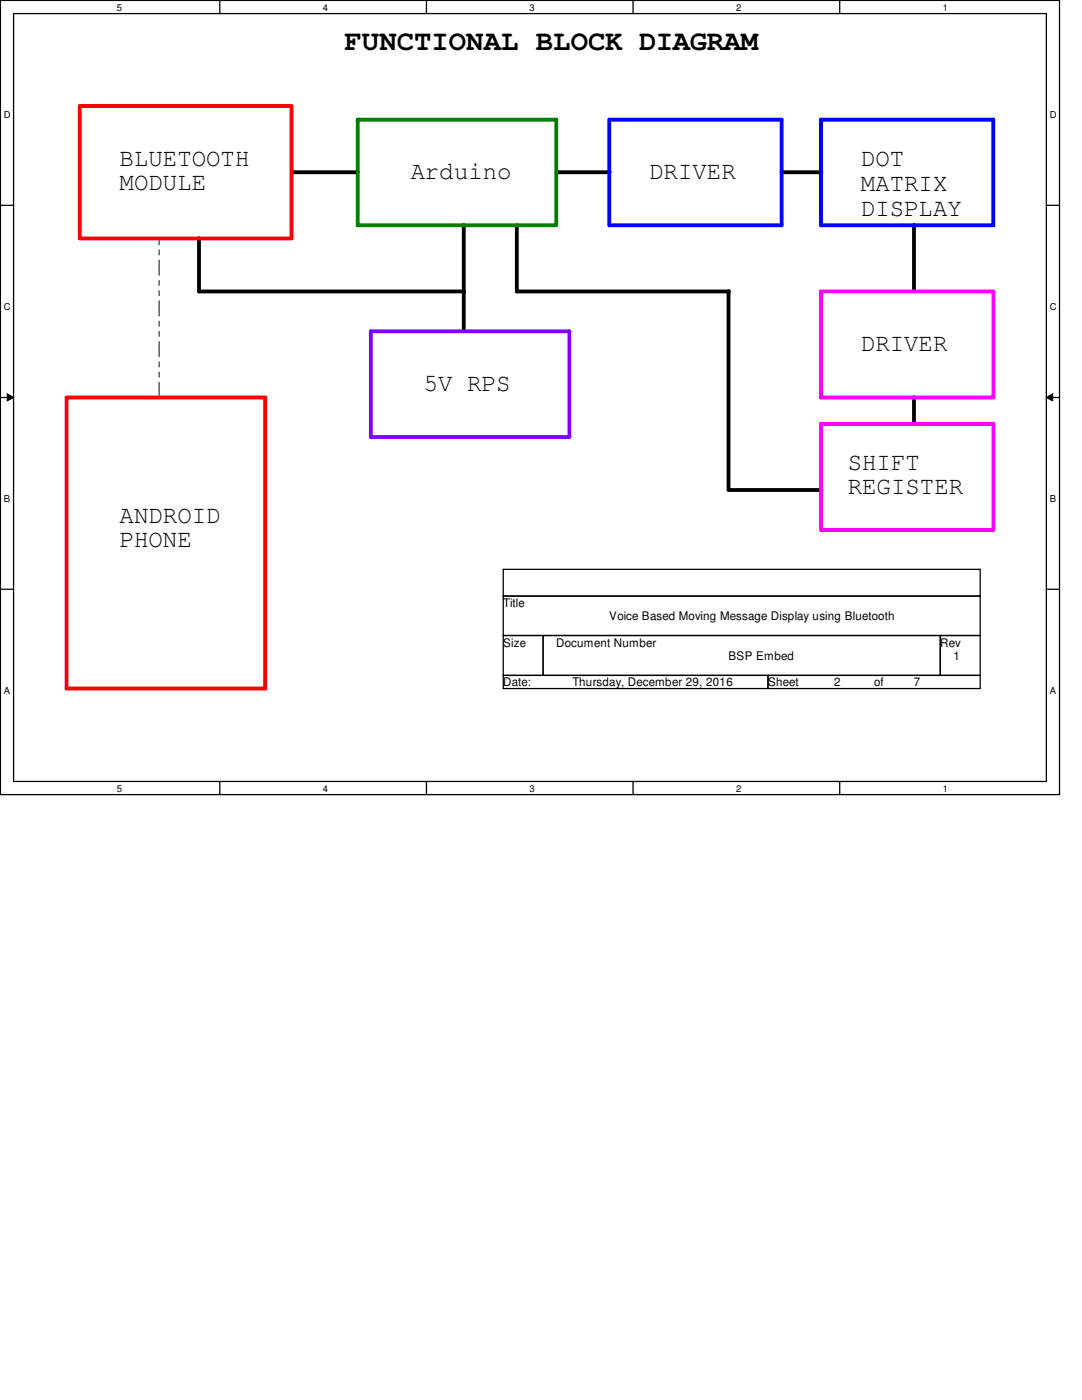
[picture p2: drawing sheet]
<svg xmlns="http://www.w3.org/2000/svg" width="216mm" height="279mm" viewBox="0 0 216 279" stroke-linecap="round" stroke-linejoin="round" font-family="sans-serif">
<defs><g id="words">
<text font-size="5.6" x="68.7" y="10">FUNCTIONAL BLOCK DIAGRAM</text>
<g font-size="5">
<text x="23.9" y="33.1">BLUETOOTH</text>
<text x="82" y="35.7">Arduino</text>
<text x="129.5" y="35.7">DRIVER</text>
<text x="171.8" y="33.1">DOT</text>
<text x="23.9" y="37.8">MODULE</text>
<text x="171.8" y="38.1">MATRIX</text>
<text x="171.8" y="43.1">DISPLAY</text>
<text x="171.8" y="70.1">DRIVER</text>
<text x="84.6" y="78">5V RPS</text>
<text x="169.2" y="93.9">SHIFT</text>
<text x="169.2" y="98.6">REGISTER</text>
<text x="23.9" y="104.4">ANDROID</text>
<text x="23.9" y="109.1">PHONE</text>
</g>
<g font-size="2.4">
<text x="100.4" y="121.2">Title</text>
<text x="121.6" y="123.8">Voice Based Moving Message Display using Bluetooth</text>
<text x="100.4" y="129">Size</text>
<text x="111" y="129">Document Number</text>
<text x="145.4" y="131.7">BSP Embed</text>
<text x="187.6" y="129">Rev</text>
<text x="190.2" y="131.7">1</text>
<text x="100.4" y="137">Date:</text>
<text x="114.2" y="137">Thursday, December 29, 2016</text>
<text x="153.2" y="137">Sheet</text>
<text x="166.5" y="137">2</text>
<text x="174.4" y="137">of</text>
<text x="182.4" y="137">7</text>
</g>
<g font-size="1.9">
<text x="23.3" y="2.1">5</text>
<text x="64.4" y="2.1">4</text>
<text x="105.7" y="2.1">3</text>
<text x="146.9" y="2.1">2</text>
<text x="188.1" y="2.1">1</text>
<text x=".8" y="23.5">D</text>
<text x="209.5" y="23.5">D</text>
<text x=".8" y="61.8">C</text>
<text x="209.5" y="61.8">C</text>
<text x=".8" y="100.2">B</text>
<text x="209.5" y="100.2">B</text>
<text x=".8" y="138.4">A</text>
<text x="209.5" y="138.4">A</text>
<text x="23.3" y="158">5</text>
<text x="64.4" y="158">4</text>
<text x="105.7" y="158">3</text>
<text x="146.9" y="158">2</text>
<text x="188.1" y="158">1</text>
</g>
</g></defs>
<path d="M.1 .1h211.3v158.5h-211.3zM2.7 2.7h206.1v153.3h-206.1z" fill="none" stroke="#000" stroke-width=".25"/>
<g fill="#fff">
<path d="M23.3 .4h1v2.1h-1z"/>
<path d="M23.3 156.3h1v2.1h-1z"/>
</g>
<path d="M43.9 .1v2.6M43.9 156v2.6" fill="none" stroke="#000" stroke-width=".25"/>
<g fill="#fff">
<path d="M64.4 .4h1v2.1h-1z"/>
<path d="M64.4 156.3h1v2.1h-1z"/>
</g>
<path d="M85.1 .1v2.6M85.1 156v2.6" fill="none" stroke="#000" stroke-width=".25"/>
<g fill="#fff">
<path d="M105.7 .4h1v2.1h-1z"/>
<path d="M105.7 156.3h1v2.1h-1z"/>
</g>
<path d="M126.3 .1v2.6M126.3 156v2.6" fill="none" stroke="#000" stroke-width=".25"/>
<g fill="#fff">
<path d="M146.9 .4h1v2.1h-1z"/>
<path d="M146.9 156.3h1v2.1h-1z"/>
</g>
<path d="M167.6 .1v2.6M167.6 156v2.6" fill="none" stroke="#000" stroke-width=".25"/>
<g fill="#fff">
<path d="M188.1 .4h1v2.1h-1z"/>
<path d="M188.1 156.3h1v2.1h-1z"/>
<path d="M.8 21.8h1.3v2.2h-1.3z"/>
<path d="M209.5 21.8h1.3v2.2h-1.3z"/>
<path d="M.8 60.1h1.3v2.1h-1.3z"/>
<path d="M209.5 60.1h1.3v2.1h-1.3z"/>
</g>
<path d="M.1 41h2.6M208.8 41h2.6" fill="none" stroke="#000" stroke-width=".25"/>
<g fill="#fff">
<path d="M.8 98.5h1.2v2.1h-1.2z"/>
<path d="M209.5 98.5h1.2v2.1h-1.2z"/>
</g>
<path d="M.1 79.3h2.6M208.8 79.3h2.6" fill="none" stroke="#000" stroke-width=".25"/>
<path d="M1.4 78.6l1.3 .7-1.3 .7zM208.8 79.3l1.3-.7v1.4z" fill="#000"/>
<path d="M1.4 78.6l1.3 .7-1.3 .7zM208.8 79.3l1.3-.7v1.4z" fill="none" stroke="#000" stroke-width=".2"/>
<g fill="#fff">
<path d="M.8 136.7h1.2v2.2h-1.2z"/>
<path d="M209.5 136.7h1.2v2.2h-1.2z"/>
</g>
<path d="M.1 117.6h2.6M100.4 113.6h95.2v23.8h-95.2zM100.4 119h95.2M208.8 117.6h2.6M100.4 126.8h95.2M100.4 134.8h95.2M108.4 126.8v8M153.2 134.8v2.6M187.6 126.8v8" fill="none" stroke="#000" stroke-width=".25"/>
<path d="M58.2 34.4h13.3M111 34.4h10.7M156 34.4h7.9M39.7 47.5v10.7h52.9M92.5 44.9v21.2M103.1 44.9v13.3h42.4M145.4 58.1v39.7h18.5M182.4 44.9v13.3M182.4 79.2v5.4" fill="none" stroke="#000" stroke-width=".76"/>
<path d="M31.7 79.3v-31.8" fill="none" stroke="#000040" stroke-width=".2" stroke-dasharray="3 1 1 1 1 1"/>
<path d="M15.9 21.2h42.3v26.4h-42.3zM13.3 79.3h39.6v58.1h-39.6z" fill="none" stroke="#f00" stroke-width=".76"/>
<path d="M163.8 58.2h34.4v21.1h-34.4zM163.8 84.6h34.4v21.1h-34.4z" fill="none" stroke="#f0f" stroke-width=".76"/>
<path d="M121.6 23.9h34.4v21.1h-34.4zM163.8 23.9h34.4v21.1h-34.4z" fill="none" stroke="#00f" stroke-width=".76"/>
<path d="M74 66.1h39.6v21.1h-39.6z" fill="none" stroke="#8000ff" stroke-width=".76"/>
<path d="M71.4 23.9h39.6v21.1h-39.6z" fill="none" stroke="#008000" stroke-width=".76"/>
<use href="#words"/>
</svg>
